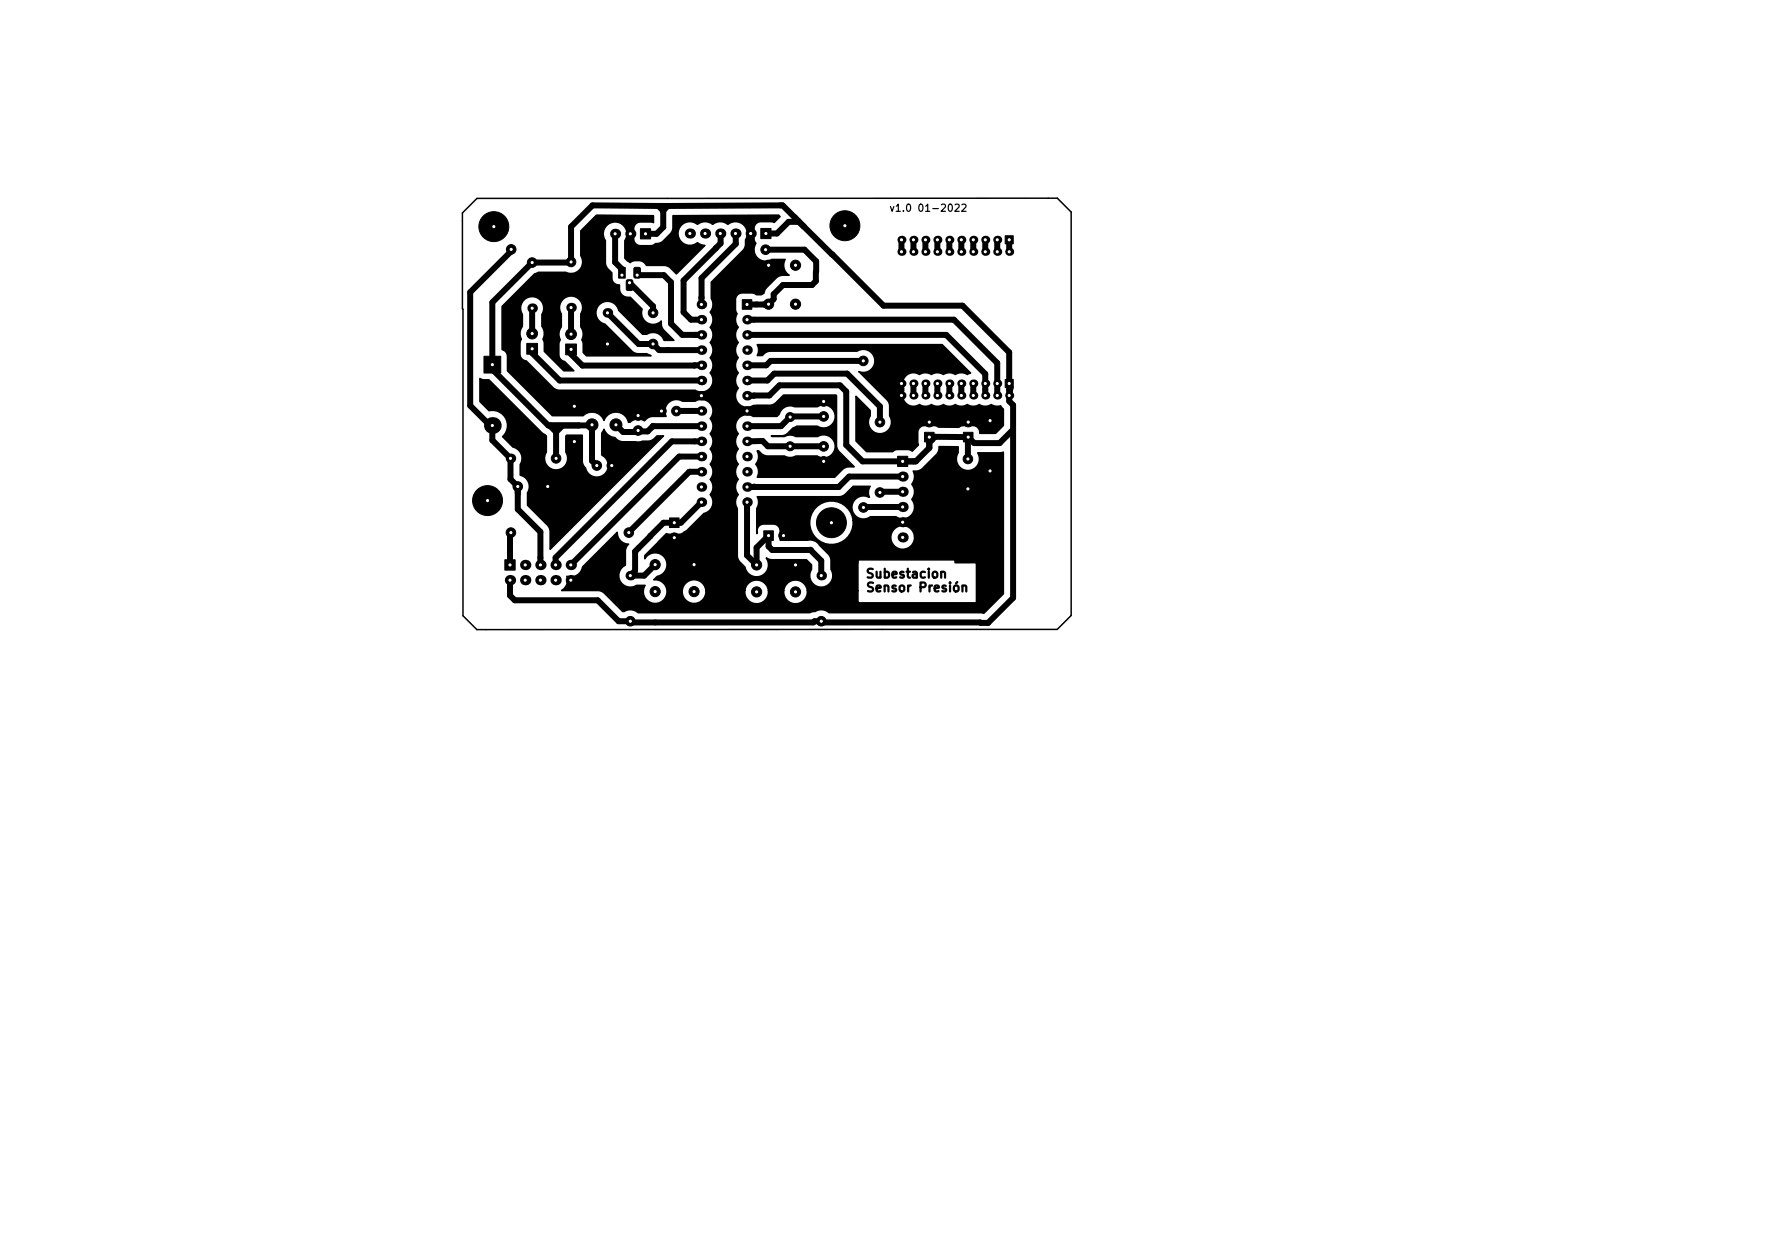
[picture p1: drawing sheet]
<svg xmlns="http://www.w3.org/2000/svg" width="297mm" height="210mm" viewBox="0 0 297 210" stroke-linecap="round" stroke-linejoin="round" font-family="sans-serif">
<defs><g id="words">
<g font-size="2.1">
<text x="145.2" y="96.5">Subestacion</text>
<text x="145.6" y="98.8">Sensor Presión</text>
</g>
<text font-size="1.7" x="150.2" y="35.3">v1.0 01-2022</text>
</g></defs>
<path d="M148.8 34.5l.2 .8 .3-.8M160.7 34.2l.5-.1 .2 .3-.8 .9h.8" fill="none" stroke="#000" stroke-width=".2"/>
<g fill="#000" stroke="#000" stroke-width=".17">
<path d="M107 38.2h1.7v1.7h-1.7zM127.1 38.1h1.7v1.7h-1.7zM80.9 59.5h2.8v2.8h-2.8zM88 57.3h1.8v1.8h-1.8zM94.5 57.4h1.8v1.8h-1.8zM103.4 44.6h1.1v1.8h-1.1zM104.7 46.8l.8-.1 .2 .2v1.4l-.1 .2h-.7l-.2-.1zM106 44.7l.7-.1 .3 .2v1.4l-.2 .2h-.7l-.2-.1zM124 50h1.6v1.6h-1.6zM167.9 39.4h1.4v1.3h-1.4zM150 76.2h1.7v1.7h-1.7zM154.5 72.2h1.6v1.6h-1.6z"/>
<path d="M161 72.2h1.6v1.6h-1.6zM167.9 63.4h1.4v1.3h-1.4zM84.3 93.5h1.8v1.7h-1.8zM111.9 86.5h1.6v1.6h-1.6zM127.6 88.6h1.6v1.6h-1.6z"/>
<circle cx="82.5" cy="37.8" r="2.5"/>
<circle cx="141.2" cy="37.7" r="2.5"/>
<circle cx="85.4" cy="41.6" r=".8"/>
<circle cx="88.9" cy="55.7" r=".9"/>
<circle cx="88.9" cy="43.8" r=".8"/>
<circle cx="95.4" cy="55.8" r=".9"/>
<circle cx="95.4" cy="43.7" r=".8"/>
<circle cx="109.1" cy="52.2" r=".8"/>
<circle cx="109.1" cy="57.4" r=".8"/>
<circle cx="127.9" cy="41.7" r=".8"/>
<circle cx="128.4" cy="44.3" r=".85"/>
<circle cx="128.4" cy="50.8" r=".85"/>
<circle cx="132.9" cy="44.3" r=".85"/>
<circle cx="132.9" cy="50.8" r=".85"/>
<circle cx="92.9" cy="76.5" r=".8"/>
<circle cx="96" cy="67.8" r=".8"/>
<circle cx="96" cy="73.7" r=".8"/>
<circle cx="98.9" cy="70.9" r="1"/>
<circle cx="99.7" cy="77.7" r=".8"/>
<circle cx="102.2" cy="77.7" r=".8"/>
<circle cx="102.9" cy="70.9" r="1"/>
<circle cx="106.6" cy="71.9" r=".8"/>
<circle cx="106.6" cy="69.4" r=".8"/>
<circle cx="110.5" cy="68.6" r=".8"/>
<circle cx="113" cy="68.6" r=".8"/>
<circle cx="132" cy="69.6" r=".75"/>
<circle cx="132" cy="74.5" r=".75"/>
<circle cx="137.6" cy="67" r=".8"/>
<circle cx="137.6" cy="77" r=".8"/>
<circle cx="137.6" cy="74.5" r=".8"/>
<circle cx="137.6" cy="69.5" r=".8"/>
<circle cx="144.2" cy="60.3" r=".8"/>
<circle cx="147" cy="70.5" r=".8"/>
<circle cx="155.3" cy="70.5" r=".8"/>
<circle cx="161.7" cy="76.6" r=".8"/>
<circle cx="161.8" cy="70.5" r=".8"/>
<circle cx="165.4" cy="78.6" r=".8"/>
<circle cx="165.4" cy="70.2" r=".8"/>
<circle cx="81.5" cy="83.6" r="2.5"/>
<circle cx="85.4" cy="88.9" r=".8"/>
<circle cx="86.5" cy="81.2" r=".8"/>
<circle cx="91.5" cy="81.2" r=".8"/>
<circle cx="105.1" cy="88.9" r=".8"/>
<circle cx="109.5" cy="98.8" r=".85"/>
<circle cx="109.5" cy="94.3" r=".85"/>
<circle cx="112.7" cy="89.8" r=".8"/>
<circle cx="116" cy="98.8" r=".85"/>
<circle cx="116" cy="94.3" r=".85"/>
<circle cx="126.4" cy="98.8" r=".85"/>
<circle cx="126.4" cy="94.3" r=".85"/>
<circle cx="130.9" cy="89.4" r=".8"/>
<circle cx="132.9" cy="98.8" r=".85"/>
<circle cx="132.9" cy="94.3" r=".85"/>
<circle cx="138.9" cy="87.3" r="2.5"/>
<circle cx="144.3" cy="84.7" r=".8"/>
<circle cx="147" cy="82.2" r=".8"/>
<circle cx="161.7" cy="81.6" r=".8"/>
<circle cx="105.3" cy="103.7" r=".8"/>
<circle cx="137.2" cy="103.7" r=".8"/>
</g>
<g fill="#000">
<circle cx="102.8" cy="39" r=".85"/>
<circle cx="105.3" cy="39" r=".85"/>
<circle cx="115.3" cy="39" r=".85"/>
<circle cx="117.8" cy="39" r=".85"/>
<circle cx="120.3" cy="39" r=".85"/>
<circle cx="122.9" cy="39" r=".85"/>
<circle cx="125.4" cy="39" r=".85"/>
<circle cx="88.9" cy="51.5" r=".8"/>
<circle cx="95.4" cy="51.4" r=".8"/>
<circle cx="101.5" cy="52.2" r=".8"/>
<circle cx="101.5" cy="57.4" r=".8"/>
<circle cx="117.2" cy="55.9" r=".8"/>
<circle cx="117.2" cy="50.8" r=".8"/>
<circle cx="117.2" cy="53.4" r=".8"/>
<circle cx="117.2" cy="58.5" r=".8"/>
<circle cx="124.8" cy="55.9" r=".8"/>
<circle cx="124.8" cy="58.5" r=".8"/>
<circle cx="124.8" cy="53.4" r=".8"/>
<circle cx="150.6" cy="40" r=".67"/>
<circle cx="150.6" cy="42" r=".67"/>
<circle cx="152.6" cy="42" r=".67"/>
<circle cx="152.6" cy="40" r=".67"/>
<circle cx="154.6" cy="42" r=".67"/>
<circle cx="154.6" cy="40" r=".67"/>
<circle cx="156.6" cy="42" r=".67"/>
<circle cx="156.6" cy="40" r=".67"/>
<circle cx="158.6" cy="40" r=".67"/>
<circle cx="158.6" cy="42" r=".67"/>
<circle cx="160.6" cy="42" r=".67"/>
<circle cx="160.6" cy="40" r=".67"/>
<circle cx="162.6" cy="42" r=".67"/>
<circle cx="162.6" cy="40" r=".67"/>
<circle cx="164.6" cy="40" r=".67"/>
<circle cx="164.6" cy="42" r=".67"/>
<circle cx="166.6" cy="42" r=".67"/>
<circle cx="166.6" cy="40" r=".67"/>
<circle cx="168.6" cy="42" r=".67"/>
<circle cx="82.3" cy="71.1" r="1.4"/>
<circle cx="85.3" cy="76.5" r=".8"/>
<circle cx="117.2" cy="78.8" r=".8"/>
<circle cx="117.2" cy="61" r=".8"/>
<circle cx="117.2" cy="63.5" r=".8"/>
<circle cx="117.2" cy="66.1" r=".8"/>
<circle cx="117.2" cy="68.6" r=".8"/>
<circle cx="117.2" cy="71.2" r=".8"/>
<circle cx="117.2" cy="76.2" r=".8"/>
<circle cx="117.2" cy="73.7" r=".8"/>
<circle cx="124.8" cy="78.8" r=".8"/>
<circle cx="124.8" cy="76.2" r=".8"/>
<circle cx="124.8" cy="73.7" r=".8"/>
<circle cx="124.8" cy="68.6" r=".8"/>
<circle cx="124.8" cy="71.2" r=".8"/>
<circle cx="124.8" cy="63.5" r=".8"/>
<circle cx="124.8" cy="66.1" r=".8"/>
<circle cx="124.8" cy="61" r=".8"/>
<circle cx="150.6" cy="66" r=".67"/>
<circle cx="150.6" cy="64" r=".67"/>
<circle cx="150.8" cy="79.6" r=".85"/>
<circle cx="152.6" cy="66" r=".67"/>
<circle cx="152.6" cy="64" r=".67"/>
<circle cx="154.6" cy="66" r=".67"/>
<circle cx="154.6" cy="64" r=".67"/>
<circle cx="156.6" cy="66" r=".67"/>
<circle cx="156.6" cy="64" r=".67"/>
<circle cx="158.6" cy="66" r=".67"/>
<circle cx="158.6" cy="64" r=".67"/>
<circle cx="160.6" cy="64" r=".67"/>
<circle cx="160.6" cy="66" r=".67"/>
<circle cx="162.6" cy="66" r=".67"/>
<circle cx="162.6" cy="64" r=".67"/>
<circle cx="164.6" cy="64" r=".67"/>
<circle cx="164.6" cy="66" r=".67"/>
<circle cx="166.6" cy="64" r=".67"/>
<circle cx="166.6" cy="66" r=".67"/>
<circle cx="168.6" cy="66" r=".67"/>
<circle cx="85.2" cy="96.9" r=".86"/>
<circle cx="87.7" cy="94.3" r=".86"/>
<circle cx="87.7" cy="96.9" r=".86"/>
<circle cx="90.3" cy="96.9" r=".86"/>
<circle cx="90.3" cy="94.3" r=".86"/>
<circle cx="92.8" cy="96.9" r=".86"/>
<circle cx="92.8" cy="94.3" r=".86"/>
<circle cx="95.4" cy="94.3" r=".86"/>
<circle cx="95.4" cy="96.9" r=".86"/>
<circle cx="105.3" cy="96.1" r=".8"/>
<circle cx="117.2" cy="83.9" r=".8"/>
<circle cx="117.2" cy="81.3" r=".8"/>
<circle cx="124.8" cy="81.3" r=".8"/>
<circle cx="124.8" cy="83.9" r=".8"/>
<circle cx="137.2" cy="96.1" r=".8"/>
<circle cx="150.8" cy="82.1" r=".85"/>
<circle cx="150.8" cy="84.7" r=".85"/>
<circle cx="150.8" cy="87.2" r=".85"/>
<circle cx="150.8" cy="89.7" r=".85"/>
</g>
<g fill="none" stroke="#000" stroke-width="1">
<path d="M102.8 39v4.8l1.1 1.1v1M110 34.4l-11-.1-3.6 3.6v5.8l-.1 .1h-6.4l-6.6 6.7v11.2l9.3 9.3h7.2l.1-.1v6l.8 .8M110 34.4l.8 .8M110 34.4h1.6M110.8 34.4v3.5l-1.1 1.1h-1.9M111.6 34.4l19.2-.1 16.8 16.7h13.2l7.8 7.8v8.2l.7 .7v32.1l-4.2 4.2-27.7-.1M111.6 34.4l-.8 .7M120.4 39.4v1.3l-6.2 6.1v5.3l1.2 1.3h1.8M122.9 39.4v1.3l-5.7 5.7v4.4M132.8 36.2l.6 .7-.1 .1h-1.5l-2 2h-1.8M85.4 41.6v.3l-6.8 6.9v18.9l3.2 3.3M88.9 51.5v4.2"/>
<path d="M88.9 58.2v.7l4.6 4.6h23.7M95.2 58.9l2.1 2.1h19.9M95.4 51.4v4.4M101.5 52.2l5.2 5.2h2.4l1 1.1h7.1M105.2 47.2l3.9 3.9v1.1M106.4 45.9h4.5l1.2 1.2v6.9l1.9 1.9h3.2M117.2 49.7h.1M119.6 41.4h.1M124.8 50.8h3.8M124.8 53.4h34.6l7.2 7.2v5.4M124.8 55.9h33.3l6.5 6.5v3.6M127.9 41.7h6.5l2 1.9-.1 3.3-.6 .7h-4.9l-1.5 1.5v.8l-.9 .9"/>
<path d="M150.6 40v2M152.6 40v2M154.6 40v2M156.6 40v2M158.6 40v2M160.6 40v2M162.6 40v2M164.6 40v2M166.6 40v2M168.6 40v2M82.3 71.1v2.4l3 3v3.5l1.2 1.2v3.8l3.8 3.8v5.5M91.9 71l1 1.1"/>
<path d="M92.9 72.1v4.4M93.8 71.2l-.9 .9M102.9 70.9l1.2 1.2h2.3l.2-.2 .2 .1h1.4l.9-.8M109.1 71.2h8.1h-.1M117.2 78.8h-2l-10.2 10.1M117.2 73.7h-5l-19.4 19.4v1.2M117.2 76.2h-3.7l-18.1 18.1M117.2 68.6h-4.2M124.8 66.1l3.7-.1 1.7-1.7h10.1l1.1 1.1v8.9l2.7 2.7h8.9l2.3-2.2v-1.8l.9-.1M124.8 63.5h3.4l1.2-1.1h12.1l5.5 5.5v2.6M124.8 73.7l2.6-.1 .9 .9h9.3M137.6 69.5h-5.5l-1.6 1.7h-5.7"/>
<path d="M144.2 60.3h-15.4l-.8 .7h-3.2M150.8 79.6h-8.9l-1.8 1.7h-15.3M152.6 64v2M154.6 64v2M156.2 72.9l-.9 1M156.2 72.9l5.6 .1M156.6 64v2M158.6 64v2M160.6 64v2M161.8 73l-.1 3.6M162.6 64v2M168.6 63.4l.2 1.4"/>
<path d="M168.8 64.8l-.2 .2M168.8 64.8l-.2 1.2M169.3 71.7l-2.3 2.3h-4.2l-1-1M85.2 96.9v2.5l.8 .8h13.9l3.5 3.5h1.9l.2 .2h30.4l.2-.2h1.1M85.4 88.9l-.2 .2v5.2M117.2 83.9l-3.4 3.4h-2.9l-4.8 4.8v3.2l-.8 .8h2.3l1.9-1.8M124.8 83.6v9.1l1.6 1.6v-2.9l2-2v1.8l.6 .6h6.5M126 81.2l-.1 .1M126.4 98.8h.1M135.4 91.8l1.8 1.8v2.5M144.2 84.7h6.6M146.9 82.1h3.9"/>
</g>
<path d="M77.3 36.8v-1.2l2.4-2.5h96.9l2.4 2.3v67.4l-2.4 2.3h-96.9l-2.4-2.3v-65.9" fill="none" stroke="#000" stroke-width=".25"/>
<path d="M83.9 51.2l5.4-5.5 .6-.2h4.6l.3 .1a1.93 1.93 0 0 0 2.1-.7 1.93 1.93 0 0 0 .1-2.2v-4.2l2.6-2.6 9.6 .1v1.2l-.5-.1h-1.7a1.13 1.13 0 0 0-1.1 1.1v1.9l.2 .4 .3 .3 .6 .2h1.7l.9-.3a1.58 1.58 0 0 0 1.3-.6l1.1-1 .3-.5 .1-.7v-1.9l17.7-.1 .2 .3-1 1-.5-.2h-1.7a1.13 1.13 0 0 0-1.1 1.1v.7h-1.2a2 2 0 0 0-3.2-1.3 2.02 2.02 0 0 0-2.5 0 2.02 2.02 0 0 0-2.6 0 1.99 1.99 0 0 0-2.7 .2 1.99 1.99 0 0 0 0 2.7 1.99 1.99 0 0 0 2.7 .1l.7 .4 .6 .1-4.8 4.7-.9-.8a1.58 1.58 0 0 0-1.3-.6h-2.8l-.1-.2a2.03 2.03 0 0 0-2.6-.3l-.9-.7v-2.9l.1-.2a1.98 1.98 0 0 0-1.8-2.9 1.98 1.98 0 0 0-1.6 3.1l.1 3.9 .2 .6 .8 .9v.8a1.14 1.14 0 0 0 1.3 1.2 1.59 1.59 0 0 0 1.8 2.1l1.9 2a1.93 1.93 0 0 0 .9 2.2 1.93 1.93 0 0 0 2.4-.3 1.85 1.85 0 0 0 .5 1.7l1.6 1.5h-1.7a1.92 1.92 0 0 0-2.8-1h-.7l-4-4a1.93 1.93 0 0 0-3.3-.9 1.93 1.93 0 0 0 1 3.2l4.7 4.7 .6 .3h1.7l.7 .3h-10.8l-.6-.5v-1.7l-.2-.4a2.01 2.01 0 0 0-.2-2.2l.1-2.3a1.93 1.93 0 0 0-1.8-2.9 1.93 1.93 0 0 0-1.5 3v2.2l-.2 .2a2.41 2.41 0 0 0 0 2l-.2 .6v1.8a1.13 1.13 0 0 0 .9 1.2l1.6 1.5h-1.7l-3.3-3.2v-1.6l-.2-.4a2.01 2.01 0 0 0-.2-2.2l.1-2.1a1.93 1.93 0 0 0-1.8-2.9 1.93 1.93 0 0 0-1.5 3v2l-.2 .2a2.41 2.41 0 0 0 0 2l-.2 .6v1.8a1.12 1.12 0 0 0 1 1.2l4.4 4.4 .9 .5 23.1 .1a1.97 1.97 0 0 0 2.4-.6 1.97 1.97 0 0 0 0-2.5 2.07 2.07 0 0 0 0-2.5 2.07 2.07 0 0 0 0-2.5 2.07 2.07 0 0 0 0-2.6 2.07 2.07 0 0 0 0-2.5 2.21 2.21 0 0 0 .1-2.4v-2.6l5.3-5.2a1.63 1.63 0 0 0 .4-1.3v-.6l.3-.4v-.8h1.2a2.3 2.3 0 0 0 .2 1.7l.1 .1-.1 .2a1.93 1.93 0 0 0 .4 2.3 1.93 1.93 0 0 0 2.3 .2l2.3 .1a1.97 1.97 0 0 0 .6 2.6h-1.3l-.6 .2-1.8 1.8-.4 .5-.1 .5-.4 .2h-.8l-.8-.3h-1.6l-.6 .2-.3 .3-.2 .6v1.9l.3 .5a2.07 2.07 0 0 0 .1 2.3 2.07 2.07 0 0 0 0 2.5 2.07 2.07 0 0 0 0 2.6 2.07 2.07 0 0 0 0 2.5 2.07 2.07 0 0 0 0 2.6 1.97 1.97 0 0 0 .1 2.5 1.97 1.97 0 0 0 2.5 .3h2.5a1.57 1.57 0 0 0 1.3-.6l1.2-1.1h8.8l.1 .1v8.1a1.58 1.58 0 0 0 .5 1.3l2.4 2.5-1.5 .1-.5 .3-1.3 1.3h-12.9a2.17 2.17 0 0 0-.2-2.2 1.93 1.93 0 0 0 .2-2.2h.2l.7 .6 .6 .2 3.1 .1 .4 .1a1.85 1.85 0 0 0 1.4-.1h3.6l.2 .1a1.93 1.93 0 0 0 2.8-1.8 1.93 1.93 0 0 0-2.9-1.6h-3.7a1.86 1.86 0 0 0-1.8 0h-2.1l-.1-.1h1.6l.6-.1 .5-.4 .9-.8 .6-.3 3.6 .1a1.93 1.93 0 0 0 2.8-1.8 1.93 1.93 0 0 0-2.9-1.6l-4.1-.1a1.88 1.88 0 0 0-2.3 1.4l-.4 .3h-4a1.96 1.96 0 0 0-2.5 .4 1.96 1.96 0 0 0 0 2.6 2.07 2.07 0 0 0 0 2.5 2.07 2.07 0 0 0 0 2.6 2.07 2.07 0 0 0 0 2.5 2.07 2.07 0 0 0 0 2.5 1.92 1.92 0 0 0-.1 2.3v7.8a1.68 1.68 0 0 0 .5 1.3l.8 .7v.2a2 2 0 0 0 2.8 1.2 2 2 0 0 0 .7-2.9l1 .3h5.7l.9 .8-.1 .9a1.93 1.93 0 0 0 1.8 2.9 1.93 1.93 0 0 0 1.5-3v-1.5a1.67 1.67 0 0 0-.5-1.2l-1.4-1.5a1.89 1.89 0 0 0-2-.7h-4.6v-1.6a1.13 1.13 0 0 0-1.1-1.1h-1.8a1.32 1.32 0 0 0-1 1.6v-4a2.29 2.29 0 0 0 .1-2.1h13.6l.9-.3 1.5-1.5h2.9l-.3 .5a1.87 1.87 0 0 0 .1 1.3 1.95 1.95 0 0 0-2.9 1.8 1.95 1.95 0 0 0 3.1 1.5h4.3l.2 .1a1.99 1.99 0 0 0 2.4-.5 1.99 1.99 0 0 0 0-2.5 2.02 2.02 0 0 0 0-2.6 1.98 1.98 0 0 0 .3-2.1h.7l.6-.3 2.4-2.4a1.66 1.66 0 0 0 .6-1.4h3.2v1a1.93 1.93 0 0 0 1.6 3 1.93 1.93 0 0 0 1.6-3h3.7l.6-.1v11.4h-25.1l-.1-.7a3.6 3.6 0 0 0-6-1.6 3.6 3.6 0 0 0 1.2 6.1 3.6 3.6 0 0 0 4.9-3.8h25.1v2.7h-14.8l-.1-.4a1.99 1.99 0 0 0-3.3-.9 1.99 1.99 0 0 0 .7 3.3 1.99 1.99 0 0 0 2.7-2h14.8v4.5l-8-.1v-.5h-16.2l-.1 5.2h-8.4l-.1-.4a1.99 1.99 0 0 0-2.1-1.4 1.99 1.99 0 0 0-1.8 1.8h-2.5l-.1-.4a1.98 1.98 0 0 0-2.1-1.4 1.98 1.98 0 0 0-1.8 1.7h-6.5v-.4a1.99 1.99 0 0 0-3.3-.9 1.99 1.99 0 0 0 .7 3.4 1.99 1.99 0 0 0 2.6-2.1l6.5 .1a1.99 1.99 0 0 0 2 2.1 1.99 1.99 0 0 0 2-2.1h2.5v.3a1.99 1.99 0 0 0 2.2 1.8 1.99 1.99 0 0 0 1.8-2.1h8.4l.1 2h19.7v-6.6h4.5v5.1l-3.2 3.2-.6-.1h-25.4a2.41 2.41 0 0 0-2.4-.2l-.7 .2h-28.7a1.9 1.9 0 0 0-2.3-.2h-.3l-3-3-.5-.4-.6-.1h-6.1a1.98 1.98 0 0 0 .9-2.4 1.98 1.98 0 0 0 2.6-1.5l5.8-5.8v.2a1.92 1.92 0 0 0 1.9 1.8 1.58 1.58 0 0 0-.5 1.3v2.2h-.1a1.93 1.93 0 0 0-.8 2.7 1.93 1.93 0 0 0 2.7 .7l1.5-.1-.1 .2a1.99 1.99 0 0 0 1.2 2.8 1.99 1.99 0 0 0 2.5-1.7 1.99 1.99 0 0 0-2.2-2.2l.6-.6h.2a1.98 1.98 0 0 0 1-3.1 1.98 1.98 0 0 0-3.3 .2v-.5l3.6-3.7 .6 .1 2-.1 1-.6 2.8-2.8a2.01 2.01 0 0 0 1-3.1 2.07 2.07 0 0 0 0-2.6 2.07 2.07 0 0 0 0-2.5 2.07 2.07 0 0 0 0-2.6 2.07 2.07 0 0 0 0-2.5 2.07 2.07 0 0 0 0-2.5 1.93 1.93 0 0 0-.1-2.6 1.93 1.93 0 0 0-2.5-.3l-2.2-.1a1.93 1.93 0 0 0-2.3 .4 1.93 1.93 0 0 0-.3 2.2h-2.2a1.74 1.74 0 0 0-1.4 .8 1.9 1.9 0 0 0-2.4 .2h-.3l-.1-.2a2.13 2.13 0 0 0-1.9-1.5 2.13 2.13 0 0 0-2.1 1.4 2.12 2.12 0 0 0-3.5-.8h-5.1l-7.5-7.5v-2.6l-.3-.6-.6-.3zM126.5 57.6h30.9l4.8 4.7-.6 .2h-.1a1.78 1.78 0 0 0-1.9 0h-.1a1.78 1.78 0 0 0-1.9 0h-.1a1.78 1.78 0 0 0-1.9 0h-.1a1.78 1.78 0 0 0-1.9 0 1.8 1.8 0 0 0-2.2 .2 1.8 1.8 0 0 0-.4 2.1v.5a1.8 1.8 0 0 0 .4 2.1 1.8 1.8 0 0 0 2.2 .1l.1 .1a1.78 1.78 0 0 0 1.9-.1l.1 .1a1.78 1.78 0 0 0 1.9-.1l.1 .1a1.78 1.78 0 0 0 1.9-.1l.1 .1a1.78 1.78 0 0 0 1.9-.1l.1 .1a1.78 1.78 0 0 0 1.9-.1l.1 .1a1.78 1.78 0 0 0 1.9-.1l.1 .1a1.79 1.79 0 0 0 1.5 .2l.4 .5v2.8l-1.3 1.3h-2.6a1.15 1.15 0 0 0-1.1-1.3h-1.9l-.5 .3-3.4-.1-.5-.2h-1.8a1.13 1.13 0 0 0-1.2 1.1v1.6l.1 .5-1 1.1-.5-.3h-1.9l-.5 .1-.4 .2h-4.3l-1.8-1.8v-7.4l2.4 2.3v1a1.93 1.93 0 0 0 1.6 2.9 1.93 1.93 0 0 0 1.6-2.9v-1.5a1.58 1.58 0 0 0-.5-1.3l-4.6-4.7a1.93 1.93 0 0 0 2.7-1.9 1.93 1.93 0 0 0-3-1.5h-14.4a1.72 1.72 0 0 0-1.5 .8h-.8a1.94 1.94 0 0 0 0-1.8zM80.2 63.2a2.03 2.03 0 0 0 1.5 .2l8.7 8.8 .9 .6v2.7a1.93 1.93 0 0 0 1.6 3 1.93 1.93 0 0 0 1.6-3v-2.7l.2-.1h2.6v4.2a2.4 2.4 0 0 0 .5 1.4 1.93 1.93 0 0 0 3.2 .9 1.93 1.93 0 0 0-.5-3.2v-3.7l.4-.6a2.1 2.1 0 0 0 1.8 1.4 1.69 1.69 0 0 0 1.5 .7h2.6l.5-.1h.8a1.85 1.85 0 0 0 1.7-.9h1.1l-19 18.9v-2.8a1.56 1.56 0 0 0-.5-1.3l-3.3-3.2v-2.1a1.93 1.93 0 0 0-1.2-2.9v-1.8a1.92 1.92 0 0 0-1.2-2.9l-1.7-1.8a2.52 2.52 0 0 0 .5-3 2.52 2.52 0 0 0-2.8-1.3l-1.5-1.5z" fill="#000" stroke="#000" stroke-width=".25"/>
<g fill="#fff" stroke="#fff" stroke-width=".17">
<circle cx="81.5" cy="83.6" r=".17"/>
<circle cx="138.9" cy="87.3" r=".17"/>
<circle cx="141.2" cy="37.7" r=".17"/>
<circle cx="82.5" cy="37.8" r=".17"/>
<circle cx="96" cy="67.8" r=".17"/>
<circle cx="96" cy="73.7" r=".17"/>
<circle cx="127.9" cy="41.7" r=".17"/>
<circle cx="85.4" cy="41.6" r=".17"/>
<circle cx="85.4" cy="88.9" r=".17"/>
<circle cx="105.1" cy="88.9" r=".18"/>
<circle cx="137.2" cy="96.1" r=".17"/>
<circle cx="137.2" cy="103.7" r=".17"/>
<circle cx="85.2" cy="94.3" r=".18"/>
<circle cx="85.2" cy="96.9" r=".18"/>
<circle cx="87.7" cy="94.3" r=".18"/>
<circle cx="87.7" cy="96.9" r=".18"/>
<circle cx="90.3" cy="94.3" r=".18"/>
<circle cx="90.3" cy="96.9" r=".18"/>
<circle cx="92.8" cy="94.3" r=".18"/>
<circle cx="92.8" cy="96.9" r=".18"/>
<circle cx="95.4" cy="94.3" r=".18"/>
<circle cx="95.4" cy="96.9" r=".18"/>
<circle cx="88.9" cy="43.8" r=".17"/>
<circle cx="88.9" cy="51.5" r=".17"/>
<circle cx="117.2" cy="50.8" r=".17"/>
<circle cx="124.8" cy="83.9" r=".17"/>
<circle cx="117.2" cy="53.4" r=".17"/>
<circle cx="124.8" cy="81.3" r=".17"/>
<circle cx="117.2" cy="55.9" r=".17"/>
<circle cx="124.8" cy="78.8" r=".17"/>
<circle cx="117.2" cy="58.5" r=".17"/>
<circle cx="124.8" cy="76.2" r=".17"/>
<circle cx="117.2" cy="61" r=".17"/>
<circle cx="124.8" cy="73.7" r=".17"/>
<circle cx="117.2" cy="63.5" r=".17"/>
<circle cx="124.8" cy="71.2" r=".17"/>
<circle cx="117.2" cy="66.1" r=".17"/>
<circle cx="124.8" cy="68.6" r=".17"/>
<circle cx="117.2" cy="68.6" r=".17"/>
<circle cx="124.8" cy="66.1" r=".17"/>
<circle cx="117.2" cy="71.2" r=".17"/>
<circle cx="124.8" cy="63.5" r=".17"/>
<circle cx="117.2" cy="73.7" r=".17"/>
<circle cx="124.8" cy="61" r=".17"/>
<circle cx="117.2" cy="76.2" r=".17"/>
<circle cx="124.8" cy="58.5" r=".17"/>
<circle cx="117.2" cy="78.8" r=".17"/>
<circle cx="124.8" cy="55.9" r=".17"/>
<circle cx="117.2" cy="81.3" r=".17"/>
<circle cx="124.8" cy="53.4" r=".17"/>
<circle cx="117.2" cy="83.9" r=".17"/>
<circle cx="124.8" cy="50.8" r=".17"/>
<circle cx="101.5" cy="52.2" r=".18"/>
<circle cx="109.1" cy="52.2" r=".18"/>
<circle cx="109.1" cy="57.4" r=".17"/>
<circle cx="101.5" cy="57.4" r=".17"/>
<circle cx="107.8" cy="39" r=".17"/>
<circle cx="105.3" cy="39" r=".17"/>
<circle cx="102.8" cy="39" r=".17"/>
<circle cx="161.7" cy="76.6" r=".18"/>
<circle cx="161.7" cy="81.6" r=".18"/>
<circle cx="165.4" cy="70.2" r=".17"/>
<circle cx="165.4" cy="78.6" r=".18"/>
<circle cx="147" cy="70.5" r=".17"/>
<circle cx="147" cy="82.2" r=".17"/>
<circle cx="144.3" cy="84.7" r=".17"/>
<circle cx="144.2" cy="60.3" r=".17"/>
<circle cx="86.5" cy="81.2" r=".17"/>
<circle cx="91.5" cy="81.2" r=".17"/>
<circle cx="137.6" cy="67" r=".17"/>
<circle cx="137.6" cy="69.5" r=".17"/>
<circle cx="137.6" cy="74.5" r=".17"/>
<circle cx="137.6" cy="77" r=".17"/>
<circle cx="128.4" cy="89.4" r=".18"/>
<circle cx="130.9" cy="89.4" r=".17"/>
<circle cx="112.7" cy="89.8" r=".17"/>
<circle cx="112.7" cy="87.3" r=".17"/>
<circle cx="88.9" cy="58.2" r=".18"/>
<circle cx="88.9" cy="55.7" r=".18"/>
<circle cx="95.4" cy="58.3" r=".17"/>
<circle cx="95.4" cy="55.8" r=".17"/>
<circle cx="150.6" cy="66" r=".17"/>
<circle cx="150.6" cy="64" r=".17"/>
<circle cx="152.6" cy="66" r=".17"/>
<circle cx="152.6" cy="64" r=".17"/>
<circle cx="154.6" cy="66" r=".17"/>
<circle cx="154.6" cy="64" r=".17"/>
<circle cx="156.6" cy="66" r=".17"/>
<circle cx="156.6" cy="64" r=".17"/>
<circle cx="158.6" cy="66" r=".17"/>
<circle cx="158.6" cy="64" r=".17"/>
<circle cx="160.6" cy="66" r=".17"/>
<circle cx="160.6" cy="64" r=".17"/>
<circle cx="162.6" cy="66" r=".17"/>
<circle cx="162.6" cy="64" r=".17"/>
<circle cx="164.6" cy="66" r=".17"/>
<circle cx="164.6" cy="64" r=".17"/>
<circle cx="166.6" cy="66" r=".17"/>
<circle cx="166.6" cy="64" r=".17"/>
<circle cx="168.6" cy="66" r=".17"/>
<circle cx="168.6" cy="64" r=".17"/>
<circle cx="150.8" cy="77" r=".18"/>
<circle cx="150.8" cy="79.6" r=".18"/>
<circle cx="150.8" cy="82.1" r=".18"/>
<circle cx="150.8" cy="84.7" r=".18"/>
<circle cx="150.8" cy="87.2" r=".18"/>
<circle cx="150.8" cy="89.7" r=".18"/>
<circle cx="168.6" cy="40" r=".17"/>
<circle cx="168.6" cy="42" r=".17"/>
<circle cx="166.6" cy="40" r=".17"/>
<circle cx="166.6" cy="42" r=".17"/>
<circle cx="164.6" cy="40" r=".17"/>
<circle cx="164.6" cy="42" r=".17"/>
<circle cx="162.6" cy="40" r=".17"/>
<circle cx="162.6" cy="42" r=".17"/>
<circle cx="160.6" cy="40" r=".17"/>
<circle cx="160.6" cy="42" r=".17"/>
<circle cx="158.6" cy="40" r=".17"/>
<circle cx="158.6" cy="42" r=".17"/>
<circle cx="156.6" cy="40" r=".17"/>
<circle cx="156.6" cy="42" r=".17"/>
<circle cx="154.6" cy="40" r=".17"/>
<circle cx="154.6" cy="42" r=".17"/>
<circle cx="152.6" cy="40" r=".17"/>
<circle cx="152.6" cy="42" r=".17"/>
<circle cx="150.6" cy="40" r=".17"/>
<circle cx="150.6" cy="42" r=".17"/>
<circle cx="92.9" cy="76.5" r=".17"/>
<circle cx="85.3" cy="76.5" r=".17"/>
<circle cx="95.4" cy="51.4" r=".17"/>
<circle cx="95.4" cy="43.7" r=".17"/>
<circle cx="105.3" cy="103.7" r=".17"/>
<circle cx="105.3" cy="96.1" r=".17"/>
<circle cx="132.9" cy="50.8" r=".17"/>
<circle cx="132.9" cy="44.3" r=".17"/>
<circle cx="128.4" cy="50.8" r=".18"/>
<circle cx="128.4" cy="44.3" r=".18"/>
<circle cx="126.4" cy="98.8" r=".18"/>
<circle cx="132.9" cy="98.8" r=".17"/>
<circle cx="126.4" cy="94.3" r=".18"/>
<circle cx="132.9" cy="94.3" r=".18"/>
<circle cx="116" cy="94.3" r=".17"/>
<circle cx="109.5" cy="94.3" r=".17"/>
<circle cx="116" cy="98.8" r=".17"/>
<circle cx="109.5" cy="98.8" r=".17"/>
<circle cx="132" cy="69.6" r=".18"/>
<circle cx="132" cy="74.5" r=".17"/>
<circle cx="155.3" cy="73" r=".17"/>
<circle cx="155.3" cy="70.5" r=".17"/>
<circle cx="161.8" cy="70.5" r=".17"/>
<circle cx="161.8" cy="73" r=".17"/>
<circle cx="128" cy="39" r=".17"/>
<circle cx="125.4" cy="39" r=".17"/>
<circle cx="122.9" cy="39" r=".17"/>
<circle cx="120.3" cy="39" r=".17"/>
<circle cx="117.8" cy="39" r=".17"/>
<circle cx="115.3" cy="39" r=".17"/>
<circle cx="110.5" cy="68.6" r=".18"/>
<circle cx="113" cy="68.6" r=".18"/>
<circle cx="99.7" cy="77.7" r=".18"/>
<circle cx="102.2" cy="77.7" r=".17"/>
<circle cx="106.6" cy="71.9" r=".17"/>
<circle cx="106.6" cy="69.4" r=".17"/>
<circle cx="82.3" cy="60.9" r=".17"/>
<circle cx="82.3" cy="71.1" r=".17"/>
<circle cx="98.9" cy="70.9" r=".18"/>
<circle cx="102.9" cy="70.9" r=".18"/>
<circle cx="105.2" cy="47.2" r=".17"/>
<circle cx="106.4" cy="45.9" r=".17"/>
<circle cx="103.9" cy="45.9" r=".17"/>
</g>
<use href="#words"/>
</svg>
